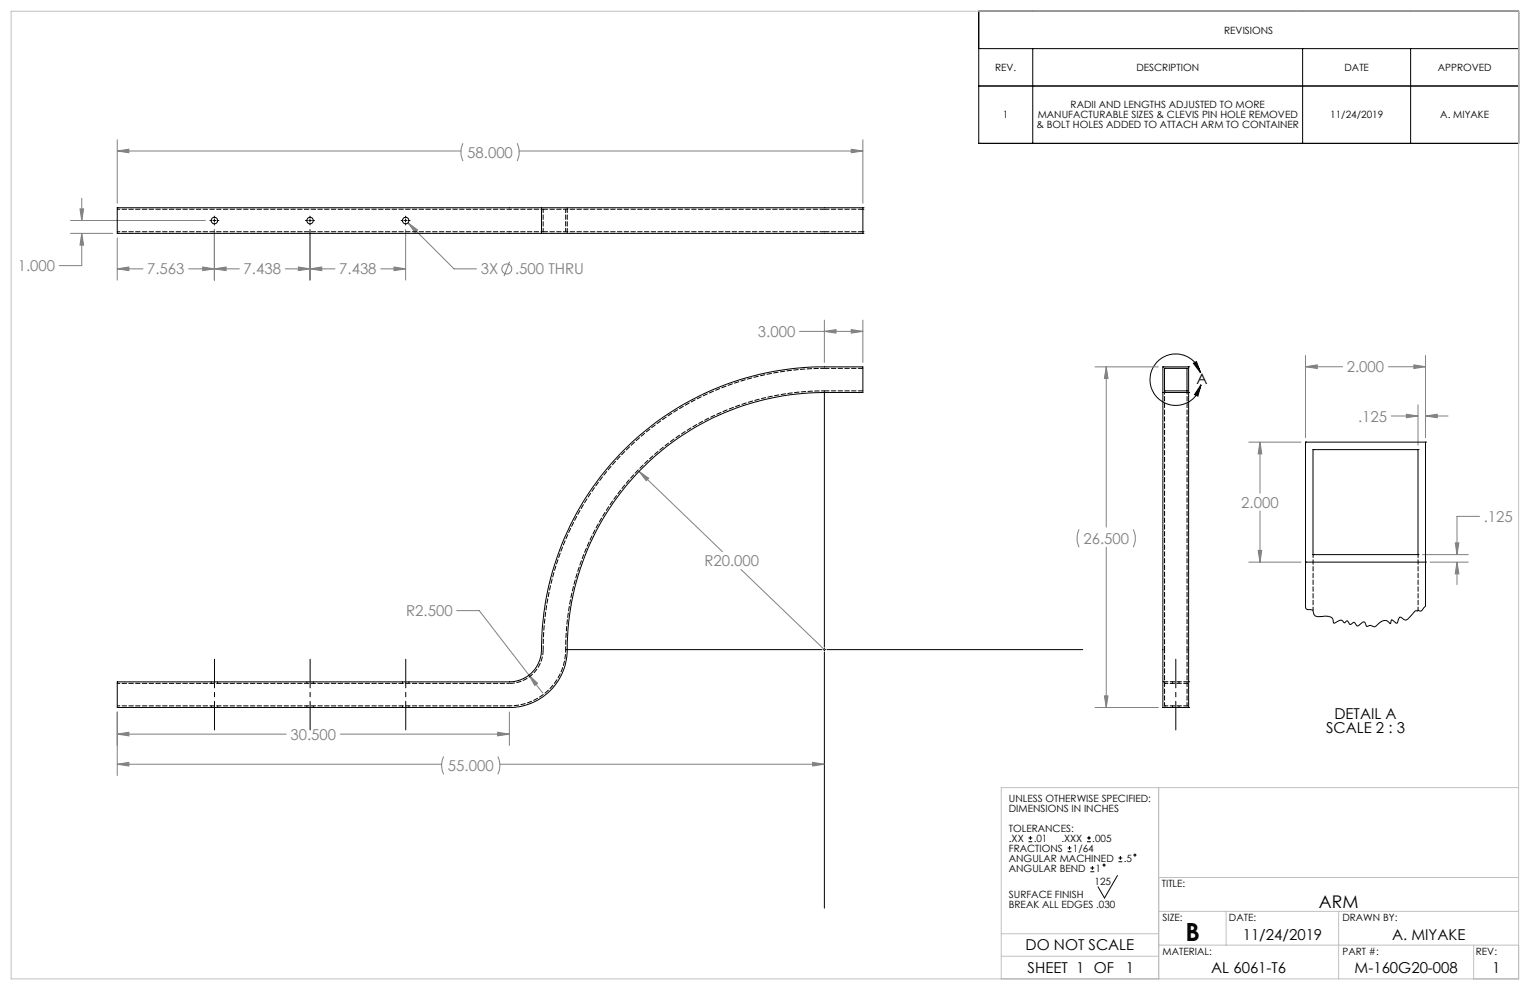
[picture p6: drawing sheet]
<svg xmlns="http://www.w3.org/2000/svg" width="432mm" height="279mm" viewBox="0 0 432 279" stroke-linecap="round" stroke-linejoin="round" font-family="sans-serif">
<defs><g id="words">
<text font-size="7.1" x="334.6" y="265.5">B</text>
<text font-size="4.9" x="372.2" y="256.3">ARM</text>
<g font-size="4.2" fill="#808080">
<text x="131.9" y="44.5">58.000</text>
<text x="5" y="76.6">1.000</text>
<text x="41.5" y="77.5">7.563</text>
<text x="68.7" y="77.5">7.438</text>
<text x="95.7" y="77.5">7.438</text>
<text x="135.7" y="77.4">3X</text>
<text x="145.4" y="77.4">.500 THRU</text>
<text x="213.9" y="95.1">3.000</text>
<text x="380.1" y="105.1">2.000</text>
<text x="383.3" y="119">.125</text>
<text x="350.3" y="143.3">2.000</text>
<text x="418.7" y="147.3">.125</text>
<text x="305.8" y="153.5">26.500</text>
<text x="198.8" y="159.8">R20.000</text>
<text x="114.6" y="173.9">R2.500</text>
<text x="82" y="208.8">30.500</text>
<text x="126.4" y="217.6">55.000</text>
</g>
<g font-size="4.2">
<text x="337.7" y="108.4">A</text>
<text x="376.6" y="202.8">DETAIL A</text>
<text x="374.3" y="207">SCALE 2 : 3</text>
<text x="289.4" y="268.2">DO NOT SCALE</text>
<text x="350.7" y="265.2">11/24/2019</text>
<text x="392.9" y="265.2">A. MIYAKE</text>
<text x="290" y="274.6">SHEET 1 OF</text>
<text x="317.8" y="274.6">1</text>
<text x="341.8" y="274.7">AL 6061-T6</text>
<text x="382.3" y="274.7">M-160G20-008</text>
<text x="421.1" y="274.7">1</text>
</g>
<g font-size="2.8">
<text x="345.5" y="9.5">REVISIONS</text>
<text x="280.9" y="20">REV.</text>
<text x="320.7" y="20">DESCRIPTION</text>
<text x="379.5" y="20">DATE</text>
<text x="405.8" y="20">APPROVED</text>
<text x="283.1" y="33.4">1</text>
<text x="292.9" y="33.4">MANUFACTURABLE SIZES &amp; CLEVIS PIN HOLE REMOVED</text>
<text x="302.2" y="30.6">RADII AND LENGTHS ADJUSTED TO MORE</text>
<text x="375.4" y="33.4">11/24/2019</text>
<text x="406.5" y="33.4">A. MIYAKE</text>
<text x="292.5" y="36.2">&amp; BOLT HOLES ADDED TO ATTACH ARM TO CONTAINER</text>
<text x="284.7" y="226.2">UNLESS OTHERWISE SPECIFIED:</text>
<text x="284.7" y="229.1">DIMENSIONS IN INCHES</text>
<text x="284.7" y="234.7">TOLERANCES:</text>
<text x="284.7" y="237.5">.XX</text>
<text x="291.7" y="237.5">.01</text>
<text x="299.5" y="237.5">.XXX</text>
<text x="308.3" y="237.5">.005</text>
<text x="284.7" y="240.4">FRACTIONS</text>
<text x="284.7" y="243.2">ANGULAR MACHINED</text>
<text x="302.8" y="240.4">1/64</text>
<text x="317.1" y="243.2">.5</text>
<text x="284.7" y="246">ANGULAR BEND</text>
<text x="308.9" y="249.6">125</text>
<text x="309.2" y="246">1</text>
<text x="327.9" y="250.4">TITLE:</text>
<text x="284.7" y="253.4">SURFACE FINISH</text>
<text x="284.7" y="256.3">BREAK ALL EDGES .030</text>
<text x="328.1" y="259.9">SIZE:</text>
<text x="346.8" y="259.9">DATE:</text>
<text x="378.9" y="259.9">DRAWN BY:</text>
<text x="328.1" y="269.5">MATERIAL:</text>
<text x="378.9" y="269.5">PART #:</text>
<text x="416.5" y="269.5">REV:</text>
</g>
</g></defs>
<g fill="none" stroke="#808080" stroke-width=".28">
<path d="M33.1 39.4v18M243.5 39.4v18M22.6 58.9h1l-.5 3.3zM23.1 55.9v6.3M33.1 42.6h97M33.1 42.6l3.3-.5v1zM130.7 40.4l-.6 2v1.4l.6 1.7M145.9 40.4l.6 2v1.4l-.6 1.7M146.5 42.6h97M240.2 42.1l3.3 .5-3.3 .5zM19.9 65.9h11.9M19.9 62.2h38.1"/>
<path d="M23.1 65.9l.5 3.3h-1zM23.1 65.9v9.1h-6.4M33.1 67.1v12M33.1 75.9h7.3M33.1 75.9l3.3-.5v1zM53.2 75.9h14.4M57.2 75.4l3.3 .5-3.3 .5zM60.5 75.9l3.3-.5v1zM60.5 64.8v14.3M80.5 75.9h14M84.2 75.4l3.3 .5-3.3 .5zM87.5 75.9l3.3-.5v1z"/>
<path d="M87.5 64.8v14.3M107.5 75.9h7M111.2 75.4l3.3 .5-3.3 .5zM114.5 64.8v14.3M115.1 62.9l13 13h6.4M115.1 62.9l2.7 2-.7 .7zM143.8 73.9l-1.6 4M225.6 93.5h17.9M232.7 90.3v12M232.7 93.5l3.2-.5v1zM240.2 93l3.3 .5-3.3 .5zM243.5 90.3v12"/>
<path d="M309 103.5h17.9M312.2 103.5l.5 3.3h-1zM312.2 103.5v45.3M368.4 100.3v23.2M368.4 103.5h10.5M368.4 103.5l3.4-.5v1zM391.8 103.5h10.5M392.6 117.4h7.6M396.9 116.9l3.3 .5-3.3 .5zM399 103l3.3 .5-3.3 .5zM400.2 114.2v11.4M402.3 100.3v23.2"/>
<path d="M402.3 117.4h6.4M402.3 117.4l3.3-.5v1zM180.3 133l23.6 22.7M180.3 133l2.8 2-.7 .7zM352.4 124.8h14.8M355.6 124.8l.5 3.3h-1zM355.6 124.8v14.4M304.6 149.4l-.6 2v1.4l.6 1.6M312.2 154.4v45.3M319.8 149.4l.6 2v1.4l-.6 1.6M352.4 158.6h14.8M355.1 155.3h1l-.5 3.3z"/>
<path d="M355.6 144.2v14.4M401.5 156.5h12.9M403.6 158.6h10.8M410.7 153.2h1l-.5 3.3zM411.2 158.6v6.4M411.2 158.6l.5 3.4h-1zM417.5 145.7h-6.3v10.8M128.9 172.3h6.4l14 18.2M209.1 160.7l23.6 22.6M149.3 190.5l3.9 5.1M149.3 190.5l2.4 2.3-.8 .7zM309 199.7h17.9"/>
<path d="M311.7 196.4h1l-.5 3.3zM33.1 200.9v18M33.1 207.2h47.7M33.1 215.7h91.5M33.1 207.2l3.3-.5v1zM33.1 215.7l3.3-.5v1zM96 207.2h47.8M125.2 213.5l-.6 2.3 .2 1.8 .4 .9M140.4 206.7l3.4 .5-3.4 .5zM140.5 213.5l.6 2.3-.2 1.8-.4 .9M141.1 215.7h91.6M143.8 200.9v9.5"/>
<path d="M229.3 215.2l3.4 .5-3.4 .5z"/>
<circle cx="143" cy="75.9" r="1.4"/>
</g>
<g fill="none" stroke="#000" stroke-width=".28">
<path d="M276.2 13.7h152.4M276.2 3.2h152.4v37.3h-152.4zM291.5 13.7v26.8M367.6 13.7v26.8M398.1 13.7v26.8M428.6 3.2v21.1M428.6 24.3h-152.4M59.2 62.2h.6M60.1 62.2h.8M60.5 61v.5M60.5 61.9v.7M60.5 63v.5"/>
<path d="M61.2 62.2h.6M86.2 62.2h.6M87.1 62.2h.8M87.5 61v.5M87.5 61.9v.7M87.5 63v.5M88.2 62.2h.6M113.2 62.2h.6M114.1 62.2h.8M114.5 61v.5M114.5 61.9v.7M114.5 63v.5"/>
<path d="M115.2 62.2h.5M232.7 110.4v72.2M336.8 102.5l.9-.4 1.1 3.1zM338.8 105.2a7.3 7.3 0 0 0-11.3-3.8 7.3 7.3 0 0 0 .5 11.9 7.3 7.3 0 0 0 10.9-4.7M338.9 108.6l-.8 3.2-1-.4zM159.7 183.3h72.2M232.3 183.3h.7M232.7 183v.7M232.7 184.1v72.2M233.4 183.3h72.2M290.3 237.6h1M290.3 236.5h1"/>
<path d="M290.8 235.9v1.1M301.3 239.3h1.1M301.8 238.8v1.1M306.8 237.6h1.1M306.8 236.5h1.1M307.3 235.9v1.1M301.3 240.4h1.1M307.7 246h1.1M307.7 245h1.1M308.3 244.4v1.1M315.4 247.1l-3.7 6.3-1.8-3.1M315.7 243.2h1"/>
<path d="M315.7 242.1h1M316.2 241.6v1.1"/>
<circle cx="311.6" cy="244.1" r=".27"/>
<circle cx="320.3" cy="241.3" r=".27"/>
</g>
<path d="M60.5 206v-19.9M87.5 206v-19.9M114.5 206v-19.9M331.8 206v-19.9" fill="none" stroke="#000" stroke-width=".28" stroke-dasharray="15.2 1.3 1.3 1.3" stroke-dashoffset="7.2"/>
<path d="M3.1 3.2h425.5v273.1h-425.5zM327 222.3v54M428.6 222.3h-146v54M327 257.2h101.6M327 247.7h101.6M346 257.2v9.5M377.8 257.2v19.1M282.6 263.5h44.4M282.6 269.9h44.4M327 266.7h101.6M415.9 266.7v9.6" fill="none" stroke="#c0c0c0" stroke-width=".28"/>
<path d="M336.8 102.5l.9-.4 1.1 3.1zM338.9 108.6l-.8 3.2-1-.4z" fill="#000"/>
<path d="M180.3 133l2.1 2.7 .7-.7zM149.3 190.5l1.6 3 .8-.7zM140.4 206.7l3.4 .5-3.4 .5zM33.1 207.2l3.3-.5v1zM240.2 93l3.3 .5-3.3 .5zM232.7 93.5l3.2-.5v1zM33.1 215.7l3.3-.5v1zM229.3 215.2l3.4 .5-3.4 .5zM33.1 75.9l3.3-.5v1zM57.2 75.4l3.3 .5-3.3 .5zM115.1 62.9l2 2.7 .7-.7zM60.5 75.9l3.3-.5v1zM84.2 75.4l3.3 .5-3.3 .5zM87.5 75.9l3.3-.5v1zM111.2 75.4l3.3 .5-3.3 .5zM33.1 42.6l3.3-.5v1zM240.2 42.1l3.3 .5-3.3 .5zM23.1 65.9l.5 3.3h-1zM22.6 58.9h1l-.5 3.3zM312.2 103.5l.5 3.3h-1zM311.7 196.4h1l-.5 3.3zM396.9 116.9l3.3 .5-3.3 .5zM402.3 117.4l3.3-.5v1zM410.7 153.2h1l-.5 3.3zM411.2 158.6l.5 3.4h-1zM399 103l3.3 .5-3.3 .5zM368.4 103.5l3.4-.5v1zM355.6 124.8l.5 3.3h-1zM355.1 155.3h1l-.5 3.3z" fill="#808080"/>
<g fill="none" stroke="#000" stroke-width=".28">
<path d="M152.8 58.6h90.7v7.3h-90.7M152.8 58.6h-119.7v7.3h119.7M152.8 58.6v7.3M328.2 110.8v88.9h7.3v-88.9M328.2 110.8h7.3M328.2 110.8v-7.3h7.3v7.3M328.6 104h6.4v6.3h-6.4zM370.6 126.9h29.6v29.6h-29.6zM368.4 158.6v12.5M368.4 158.6v-33.8h33.9v33.8M368.4 158.6h33.9M402.3 158.6v12.5"/>
<path d="M368.4 171.1a.73 .73 0 0 0 .7 .9l1.5 .2a1.55 1.55 0 0 0 1.8 1.8h.7a3.1 3.1 0 0 1 3 .6l.4 1.3 1.5-.8a1.25 1.25 0 0 1 1.5 .7l.7-.6 .9 1 1-.6 .8 1a1.28 1.28 0 0 0 1.3-.7l.9-.4 .5 1.2 .4 .1a1.1 1.1 0 0 1 1.5 0l.4 .1 .5-.2a2.77 2.77 0 0 1 3.2-1.4l.8 .7 .3-1.1 1.5 1 .6-1.5 .2-.2h.4a1.35 1.35 0 0 0 2.4 .1l1.6-1.9 .7 .1 .1-.3a.75 .75 0 0 0 1.2 0l.9-1.1M33.1 192.4h110.7a9.1 9.1 0 0 0 9-9.1 79.8 79.8 0 0 1 79.9-79.8h10.8v7.3h-10.8a72.8 72.8 0 0 0-72.7 74.4 16.3 16.3 0 0 1-16.2 14.5h-110.7z"/>
<circle cx="60.5" cy="62.3" r=".91"/>
<circle cx="87.5" cy="62.3" r=".91"/>
<circle cx="114.5" cy="62.3" r=".91"/>
</g>
<path d="M153.3 183.3a9.5 9.5 0 0 1-9.5 9.6" fill="none" stroke="#000" stroke-width=".28" stroke-dasharray="1.3 .6" stroke-dashoffset="-.2"/>
<path d="M153.3 59.1h-9.5M153.3 65.4h-9.5M159.6 183.3a15.9 15.9 0 0 1-15.8 15.9" fill="none" stroke="#000" stroke-width=".28" stroke-dasharray="1.3 .6" stroke-dashoffset=".6"/>
<path d="M143.8 59.1h-110.7M143.8 65.4h-110.7M143.8 192.9h-110.7M143.8 199.2h-110.7" fill="none" stroke="#000" stroke-width=".28" stroke-dasharray="1.3 .6" stroke-dashoffset=".5"/>
<g fill="none" stroke="#000" stroke-width=".28" stroke-dasharray="1.3 .6">
<path d="M33.1 58.6h.1M232.7 59.1h-79.4M243.6 58.6h.1M243.6 59.1h.1M243.6 59.1h-10.9M33.1 65.9h.1M232.7 65.4h-79.4M243.6 65.9h.1M243.6 65.4h.1M243.6 65.4h-10.9M243.6 104h-10.9M243.6 110.3h-10.9"/>
<path d="M328.2 110.8h.1M328.2 103.5h.1M328.7 110.3h.1M328.7 104h.1M335 110.3h.1M335 104h.1M335.5 110.8h.1M335.5 103.5h.1M368.5 124.8h.1M370.6 126.9h.1M400.2 126.9h.1M402.3 124.8h.1"/>
<path d="M368.5 158.6h.1M370.6 156.5h.1M400.2 156.5h.1M402.3 158.6h.1M59.6 192.4v.5M59.6 199.2v.5M61.4 192.9v-.5M61.4 199.7v-.5M86.6 199.2v.5M86.6 192.4v.5M88.4 199.7v-.5M88.4 192.9v-.5"/>
<path d="M113.6 199.2v.5M113.6 192.4v.5M115.4 199.7v-.5M115.4 192.9v-.5M328.2 199.7h.1M328.2 192.4h.1M328.7 199.2h.1M328.7 192.9h.1M330.9 199.2v.5M330.9 192.4v.5M332.7 199.7v-.5M332.7 192.9v-.5"/>
<path d="M335 199.2h.1M335 192.9h.1M335.5 199.7h.1M335.5 192.4h.1"/>
</g>
<path d="M232.7 104a79.4 79.4 0 0 0-79.4 79.3" fill="none" stroke="#000" stroke-width=".28" stroke-dasharray="1.3 .6" stroke-dashoffset=".2"/>
<path d="M232.7 110.3a73 73 0 0 0-73.1 73M370.6 156.5v15.7M400.2 156.5v15.7" fill="none" stroke="#000" stroke-width=".28" stroke-dasharray="1.3 .6" stroke-dashoffset=".4"/>
<path d="M153.3 59.1v6.3M159.6 65.4v-6.3M328.7 110.3v73M335 110.3v73M328.7 199.2h6.3M328.7 183.3v15.9M335 183.3v15.9M335 192.9h-6.3" fill="none" stroke="#000" stroke-width=".28" stroke-dasharray="1.3 .6" stroke-dashoffset=".3"/>
<path d="M160.1 65.9v-7.3M335.5 192.4h-7.3" fill="none" stroke="#000" stroke-width=".28" stroke-dasharray="1.3 .6" stroke-dashoffset="-.1"/>
<use href="#words"/>
</svg>
